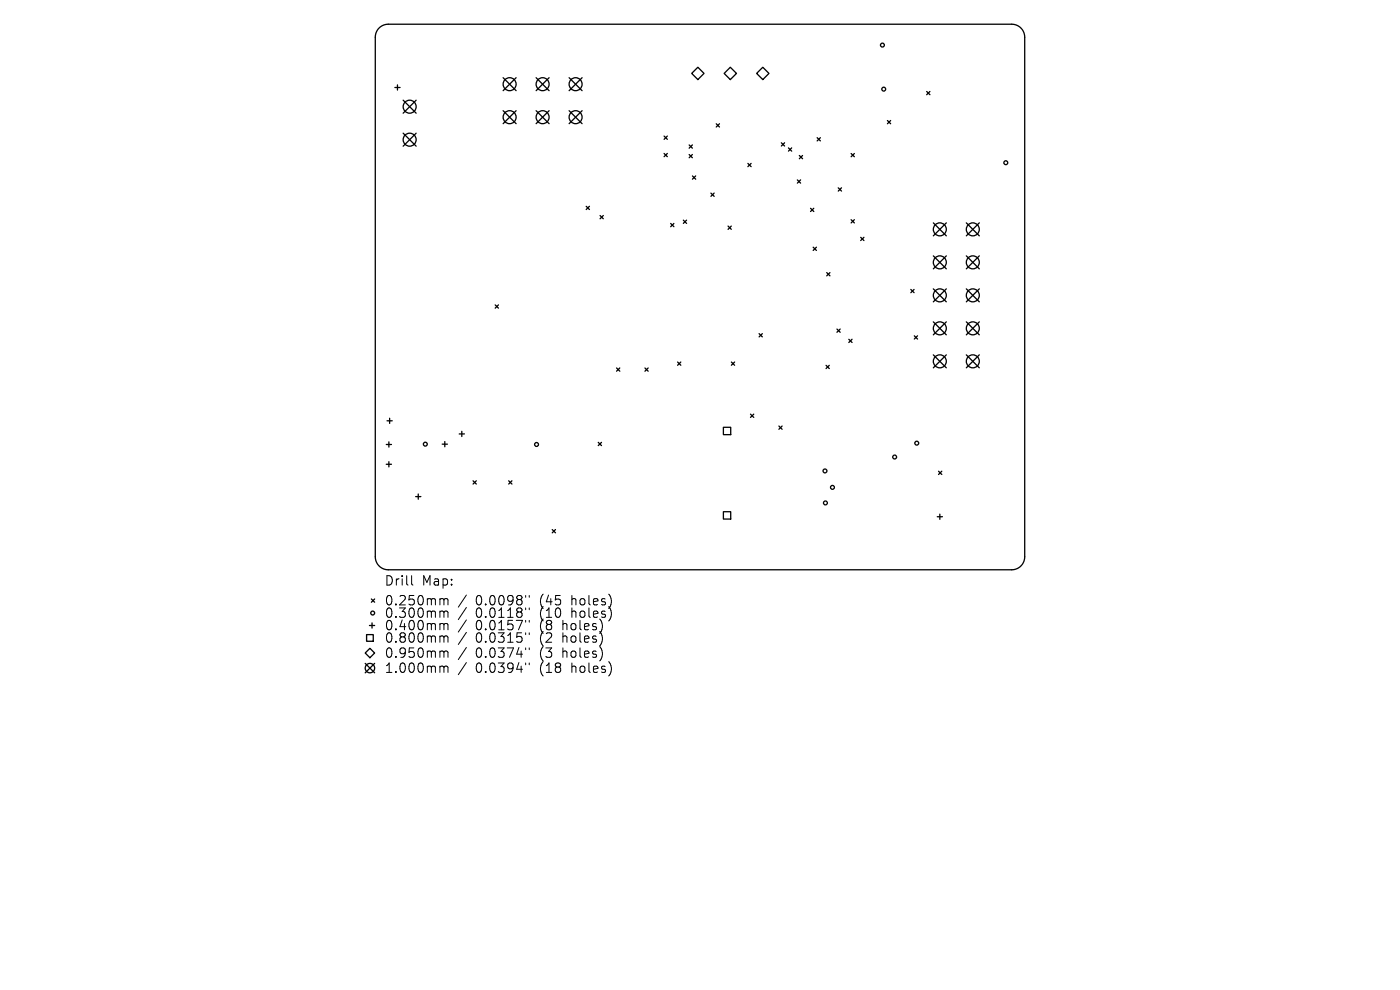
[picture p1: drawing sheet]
<svg xmlns="http://www.w3.org/2000/svg" width="297mm" height="210mm" viewBox="0 0 297 210" stroke-linecap="round" stroke-linejoin="round" font-family="sans-serif">
<defs><g id="words">
<g font-size="2.8">
<text x="81.5" y="124.5">Drill</text>
<text x="89.5" y="124.5">Map:</text>
<text x="81.5" y="128.7">0.250mm</text>
<text x="81.5" y="131.3">0.300mm</text>
<text x="100.9" y="128.7">0.0098&quot;</text>
<text x="100.9" y="131.3">0.0118&quot;</text>
<text x="114.6" y="128.7">(45</text>
<text x="114.6" y="131.3">(10</text>
<text x="121.5" y="128.7">holes)</text>
<text x="121.5" y="131.3">holes)</text>
<text x="81.5" y="134">0.400mm</text>
<text x="81.5" y="136.6">0.800mm</text>
<text x="100.9" y="134">0.0157&quot;</text>
<text x="100.9" y="136.6">0.0315&quot;</text>
<text x="114.6" y="134">(8</text>
<text x="114.6" y="136.6">(2</text>
<text x="119.6" y="134">holes)</text>
<text x="119.6" y="136.6">holes)</text>
<text x="81.5" y="139.8">0.950mm</text>
<text x="81.5" y="143">1.000mm</text>
<text x="100.9" y="139.8">0.0374&quot;</text>
<text x="100.9" y="143">0.0394&quot;</text>
<text x="114.6" y="139.8">(3</text>
<text x="114.6" y="143">(18</text>
<text x="119.6" y="139.8">holes)</text>
<text x="121.5" y="143">holes)</text>
</g>
</g></defs>
<g fill="none" stroke="#000" stroke-width=".28">
<path d="M80.4 5.9a2.76 2.76 0 0 1 2-.8h132.2a2.76 2.76 0 0 1 2.8 2.8v110.2a2.76 2.76 0 0 1-2.8 2.8h-132.2a2.76 2.76 0 0 1-2.8-2.8v-110.2a2.75 2.75 0 0 1 .8-2zM83.8 18.6h1.1M84.3 18v1.1M106.7 16.5l2.8 2.7M109.5 16.5l-2.8 2.7M113.7 16.5l2.8 2.7M116.5 16.5l-2.8 2.7M120.7 16.5l2.8 2.7M123.5 16.5l-2.8 2.7M148 14.3l1.4 1.3-1.4 1.3-1.3-1.3zM153.6 15.6l1.3-1.3 1.3 1.3-1.3 1.3zM161.8 14.3l1.3 1.3-1.3 1.3-1.3-1.3z"/>
<path d="M196.6 19.4l.7 .7M197.3 19.4l-.7 .7M85.5 21.3l2.8 2.7M85.5 28.3l2.8 2.7M88.3 21.3l-2.8 2.7M88.3 28.3l-2.8 2.7M106.7 23.5l2.8 2.7M109.5 23.5l-2.8 2.7M113.7 23.5l2.8 2.7M116.5 23.5l-2.8 2.7M120.7 23.5l2.8 2.7M123.5 23.5l-2.8 2.7"/>
<path d="M140.9 28.9l.7 .7M140.9 32.6l.7 .6M141.6 28.9l-.7 .7M141.6 32.6l-.7 .6M146.2 30.7l.7 .7M146.2 32.8l.7 .7M146.9 30.7l-.7 .7M146.9 32.8l-.7 .7M146.9 37.3l.7 .7M147.6 37.3l-.7 .7M151.9 26.3l.7 .6M152.6 26.3l-.7 .6"/>
<path d="M158.7 34.7l.6 .7M159.3 34.7l-.6 .7M165.8 30.3l.6 .7M166.4 30.3l-.6 .7M167.3 31.4l.7 .7M168 31.4l-.7 .7M169.2 38.2l.6 .7M169.6 33l.7 .7M169.8 38.2l-.6 .7M170.3 33l-.7 .7M173.4 29.2l.6 .7M174 29.2l-.6 .7"/>
<path d="M177.8 39.8l.7 .7M178.5 39.8l-.7 .7M180.6 32.6l.7 .7M181.3 32.6l-.7 .7M188.3 25.6l.6 .7M188.9 25.6l-.6 .7M124.4 43.8l.6 .6M125 43.8l-.6 .6M127.3 45.7l.7 .7M128 45.7l-.7 .7M142.3 47.4l.7 .7M143 47.4l-.7 .7"/>
<path d="M145 46.7l.7 .7M145.7 46.7l-.7 .7M150.8 41l.7 .7M151.5 41l-.7 .7M154.5 48l.6 .6M155.1 48l-.6 .6M172 44.2l.6 .7M172.5 52.4l.7 .7M172.6 44.2l-.6 .7M173.2 52.4l-.7 .7M175.4 57.8l.7 .7M176.1 57.8l-.7 .7"/>
<path d="M180.6 46.6l.7 .7M181.3 46.6l-.7 .7M182.6 50.3l.7 .7M183.3 50.3l-.7 .7M198 47.3l2.8 2.7M198 54.3l2.8 2.7M200.8 47.3l-2.8 2.7M200.8 54.3l-2.8 2.7M205 54.3l2.8 2.7M205 47.3l2.8 2.7M207.8 47.3l-2.8 2.7M207.8 54.3l-2.8 2.7"/>
<path d="M105.1 64.7l.6 .7M105.7 64.7l-.6 .7M130.8 78.1l.7 .6M131.5 78.1l-.7 .6M136.8 78.1l.7 .6M137.5 78.1l-.7 .6M143.7 76.8l.7 .7M144.4 76.8l-.7 .7M155.2 76.8l.6 .7M155.8 76.8l-.6 .7M161 70.8l.7 .7M161.7 70.8l-.7 .7"/>
<path d="M175.2 77.5l.7 .7M175.9 77.5l-.7 .7M177.6 69.8l.6 .7M178.2 69.8l-.6 .7M180.1 72l.7 .7M180.8 72l-.7 .7M193.2 61.4l.7 .7M193.9 61.4l-.7 .7M194 71.2l.7 .7M194.7 71.2l-.7 .7M198 75.3l2.8 2.7M198 61.3l2.8 2.7"/>
<path d="M198 68.3l2.8 2.7M200.8 61.3l-2.8 2.7M200.8 68.3l-2.8 2.7M200.8 75.3l-2.8 2.7M205 61.3l2.8 2.7M205 68.3l2.8 2.7M205 75.3l2.8 2.7M207.8 61.3l-2.8 2.7M207.8 68.3l-2.8 2.7M207.8 75.3l-2.8 2.7M81.9 94.3h1.1M81.9 98.5h1.1"/>
<path d="M82.1 89.3h1.1M82.5 93.7v1.1M82.5 97.9v1.1M82.7 88.7v1.1M93.8 94.2h1.1M94.4 93.7v1.1M97.4 92h1.1M98 91.5v1.1M126.9 93.8l.7 .7M127.6 93.8l-.7 .7M153.5 90.6h1.5v1.6h-1.5zM159.2 87.9l.7 .6"/>
<path d="M159.9 87.9l-.7 .6M165.2 90.4l.7 .7M165.9 90.4l-.7 .7M199.1 100l.7 .7M199.8 100l-.7 .7M88.2 105.3h1.1M88.7 104.8v1.1M100.4 102l.6 .7M101 102l-.6 .7M107.9 102l.7 .7M108.6 102l-.7 .7M117.2 112.3l.6 .7"/>
<path d="M117.8 112.3l-.6 .7M153.5 108.6h1.5v1.5h-1.5zM198.8 109.6h1.1M199.4 109.1v1.1M77.5 138.5l1-1 1 1-1 1zM77.8 134.6h1.4v1.4h-1.4zM78.4 132.7h1.1M78.8 127.1l.7 .6M78.9 132.1v1.1M79.5 127.1l-.7 .6M77.5 140.7l2 2M79.5 140.7l-2 2"/>
<circle cx="108.1" cy="17.9" r="1.38"/>
<circle cx="115.1" cy="17.9" r="1.38"/>
<circle cx="122.1" cy="17.9" r="1.38"/>
<circle cx="187.2" cy="9.6" r=".41"/>
<circle cx="187.5" cy="18.9" r=".41"/>
<circle cx="86.9" cy="22.6" r="1.38"/>
<circle cx="86.9" cy="29.6" r="1.38"/>
<circle cx="108.1" cy="24.9" r="1.38"/>
<circle cx="115.1" cy="24.9" r="1.38"/>
<circle cx="122.1" cy="24.9" r="1.38"/>
<circle cx="213.4" cy="34.5" r=".41"/>
<circle cx="199.4" cy="48.7" r="1.38"/>
<circle cx="199.4" cy="55.7" r="1.38"/>
<circle cx="206.4" cy="55.7" r="1.38"/>
<circle cx="206.4" cy="48.7" r="1.38"/>
<circle cx="199.4" cy="76.6" r="1.38"/>
<circle cx="199.4" cy="62.7" r="1.38"/>
<circle cx="199.4" cy="69.7" r="1.38"/>
<circle cx="206.4" cy="76.6" r="1.38"/>
<circle cx="206.4" cy="69.7" r="1.38"/>
<circle cx="206.4" cy="62.7" r="1.38"/>
<circle cx="90.2" cy="94.2" r=".41"/>
<circle cx="113.8" cy="94.3" r=".41"/>
<circle cx="175" cy="99.9" r=".41"/>
<circle cx="189.8" cy="96.9" r=".41"/>
<circle cx="194.5" cy="94" r=".41"/>
<circle cx="175.1" cy="106.7" r=".41"/>
<circle cx="176.6" cy="103.4" r=".41"/>
<circle cx="79.1" cy="130" r=".41"/>
<circle cx="78.5" cy="141.7" r="1"/>
</g>
<g fill="none" stroke="#000" stroke-width=".21">
<path d="M87.3 122.1v1.7l.3 .3M93.6 127h.3l.3 .3M93.6 129.6h.3l.3 .3M93.6 132.3h.3l.3 .3M93.6 134.9h.3l.3 .3M93.6 138.1h.3l.3 .3M94.2 127.3l.3-.3 .4 .1 .1 1.2M94.2 127.3v1M94.2 129.9v1.1M94.2 132.6v1M94.2 135.2v1M94.2 138.4v1"/>
<path d="M94.2 129.9l.3-.3 .4 .1 .1 1.3M94.2 132.6l.3-.3 .4 .1 .1 1.2M94.2 135.2l.3-.3 .4 .1 .1 1.2M94.2 138.4l.3-.3 .4 .1 .1 1.2M98.9 126.2l-1.7 2.6M98.9 128.9l-1.7 2.5M98.9 131.5l-1.7 2.6M98.9 134.1l-1.7 2.6M98.9 137.3l-1.7 2.6M111.5 126.3v.4M111.5 129v.3M111.5 131.6v.4"/>
<path d="M111.5 134.2v.4M111.5 137.4v.4M112.3 126.3v.4M112.3 129v.3M112.3 131.6v.4M112.3 134.2v.4M112.3 137.4v.4M93.6 141.3h.3l.3 .3M94.2 141.6v1M94.2 141.6l.3-.3 .4 .1 .1 1.2M98.9 140.5l-1.7 2.6M111.5 140.6v.4"/>
<path d="M112.3 140.6v.4"/>
</g>
<use href="#words"/>
</svg>
